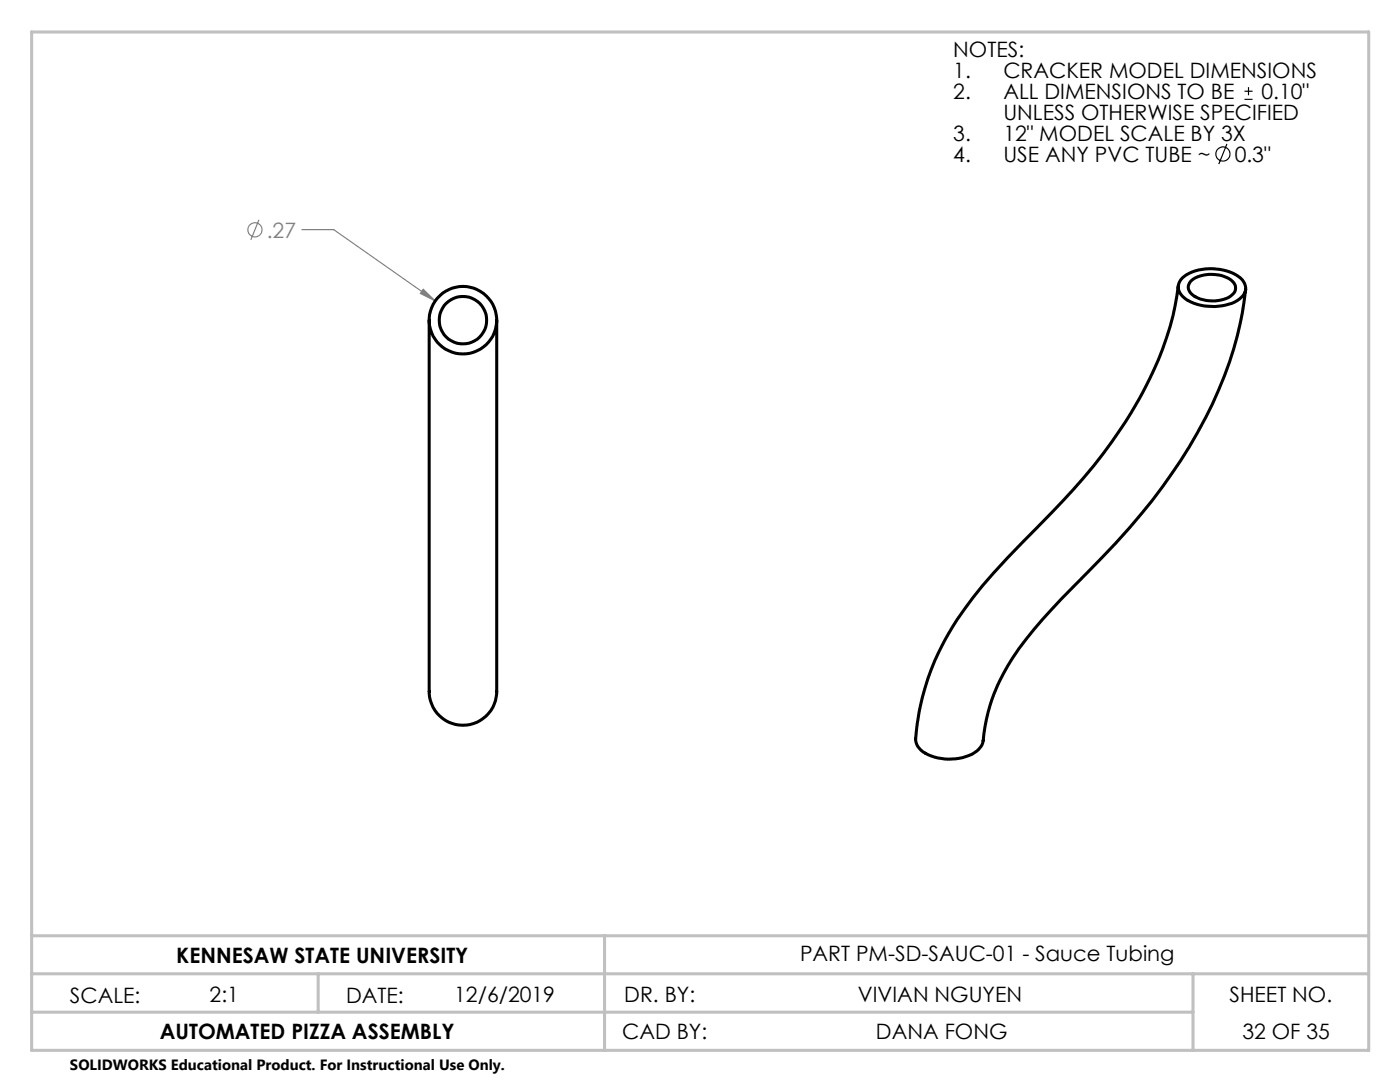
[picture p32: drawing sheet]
<svg xmlns="http://www.w3.org/2000/svg" width="279mm" height="216mm" viewBox="0 0 279 216" stroke-linecap="round" stroke-linejoin="round" font-family="sans-serif">
<defs><g id="words">
<g font-size="4.2">
<text x="190.2" y="11.4">NOTES:</text>
<text x="190.2" y="15.6">1.</text>
<text x="200.2" y="15.6">CRACKER MODEL DIMENSIONS</text>
<text x="190.2" y="19.8">2.</text>
<text x="200.2" y="19.8">ALL DIMENSIONS TO BE</text>
<text x="200.2" y="24">UNLESS OTHERWISE SPECIFIED</text>
<text x="251.7" y="19.8">0.10&quot;</text>
<text x="190.2" y="28.1">3.</text>
<text x="200.2" y="28.1">12&quot; MODEL SCALE BY 3X</text>
<text x="190.2" y="32.3">4.</text>
<text x="200.2" y="32.3">USE ANY PVC TUBE ~</text>
<text x="246.4" y="32.3">0.3&quot;</text>
<text x="159.7" y="191.8">PART PM-SD-SAUC-01 - Sauce Tubing</text>
<text x="35.2" y="192.1">KENNESAW STATE UNIVERSITY</text>
<text x="14" y="200.2">SCALE:</text>
<text x="41.8" y="199.9">2:1</text>
<text x="69.1" y="200.2">DATE:</text>
<text x="90.7" y="199.9">12/6/2019</text>
<text x="124.6" y="199.9">DR. BY:</text>
<text x="171.2" y="199.9">VIVIAN NGUYEN</text>
<text x="245.4" y="199.9">SHEET NO.</text>
<text x="31.9" y="207.3">AUTOMATED PIZZA ASSEMBLY</text>
<text x="124.2" y="207.3">CAD BY:</text>
<text x="174.8" y="207.3">DANA FONG</text>
<text x="248" y="207.3">32 OF 35</text>
</g>
<text font-size="4.2" fill="#808080" x="53.2" y="47.4">.27</text>
<text font-size="3" x="14" y="213.5">SOLIDWORKS Educational Product. For Instructional Use Only.</text>
</g></defs>
<g fill="none" stroke="#808080" stroke-width=".23">
<path d="M51.7 43.9l-1.6 4M60.3 45.8h6.3l20.3 14.2M84.5 57.7l2.4 2.3-3-1.4z"/>
<circle cx="50.9" cy="45.8" r="1.41"/>
</g>
<g fill="none" stroke="#000" stroke-width=".23">
<path d="M248.4 19.8h1.6M248.4 18.2h1.6M249.2 17.4v1.6M244.9 28.7l-1.7 4"/>
<circle cx="244.1" cy="30.7" r="1.4"/>
</g>
<path d="M120.6 186.7h152.6" fill="none" stroke="#c0c0c0" stroke-width=".23" stroke-dasharray="19 1.6 3.2 1.6" stroke-dashoffset="9.5"/>
<path d="M6.3 6.4h266.9v203.2h-266.9zM6.3 194.3h266.9M6.3 186.7h266.9M63.5 194.3v7.7M120.7 186.7v22.9M238.1 194.3v15.3M6.3 202h231.8" fill="none" stroke="#c0c0c0" stroke-width=".61"/>
<path d="M84.5 57.7l2.4 2.3-3-1.4z" fill="#808080"/>
<g fill="none" stroke="#000" stroke-width=".61">
<path d="M235.2 57a65.4 65.4 0 0 1-10.6 27.2 118.6 118.6 0 0 1-17.6 21.1 121.4 121.4 0 0 0-16 18.3 48.5 48.5 0 0 0-8.3 24.1 4 4 0 0 0 3.1 3.1 10.1 10.1 0 0 0 9.1-.9l.4-.4a3.8 3.8 0 0 0 1.1-3.1 37.6 37.6 0 0 1 8.4-18.9l5.1-6 7-7.1a122 122 0 0 0 23.8-31.2 71.2 71.2 0 0 0 7.9-25.5M236 55.4a10 10 0 0 1 10.6-.6 2.78 2.78 0 0 1 1.5 4.2 8.6 8.6 0 0 1-7.1 2.1 7.3 7.3 0 0 1-5.5-2.5 2.36 2.36 0 0 1 .5-3.2zM237.8 56a7.1 7.1 0 0 1 8.2 .1 1.77 1.77 0 0 1-.4 3 7.1 7.1 0 0 1-7.8-.5 1.7 1.7 0 0 1 0-2.6zM85.7 63.9v74.1M99.1 63.9v74.1M85.7 138a6.7 6.7 0 0 0 6.7 6.7 6.7 6.7 0 0 0 6.7-6.7"/>
<circle cx="92.4" cy="63.9" r="4.7"/>
<circle cx="92.4" cy="63.9" r="6.7"/>
</g>
<use href="#words"/>
</svg>
